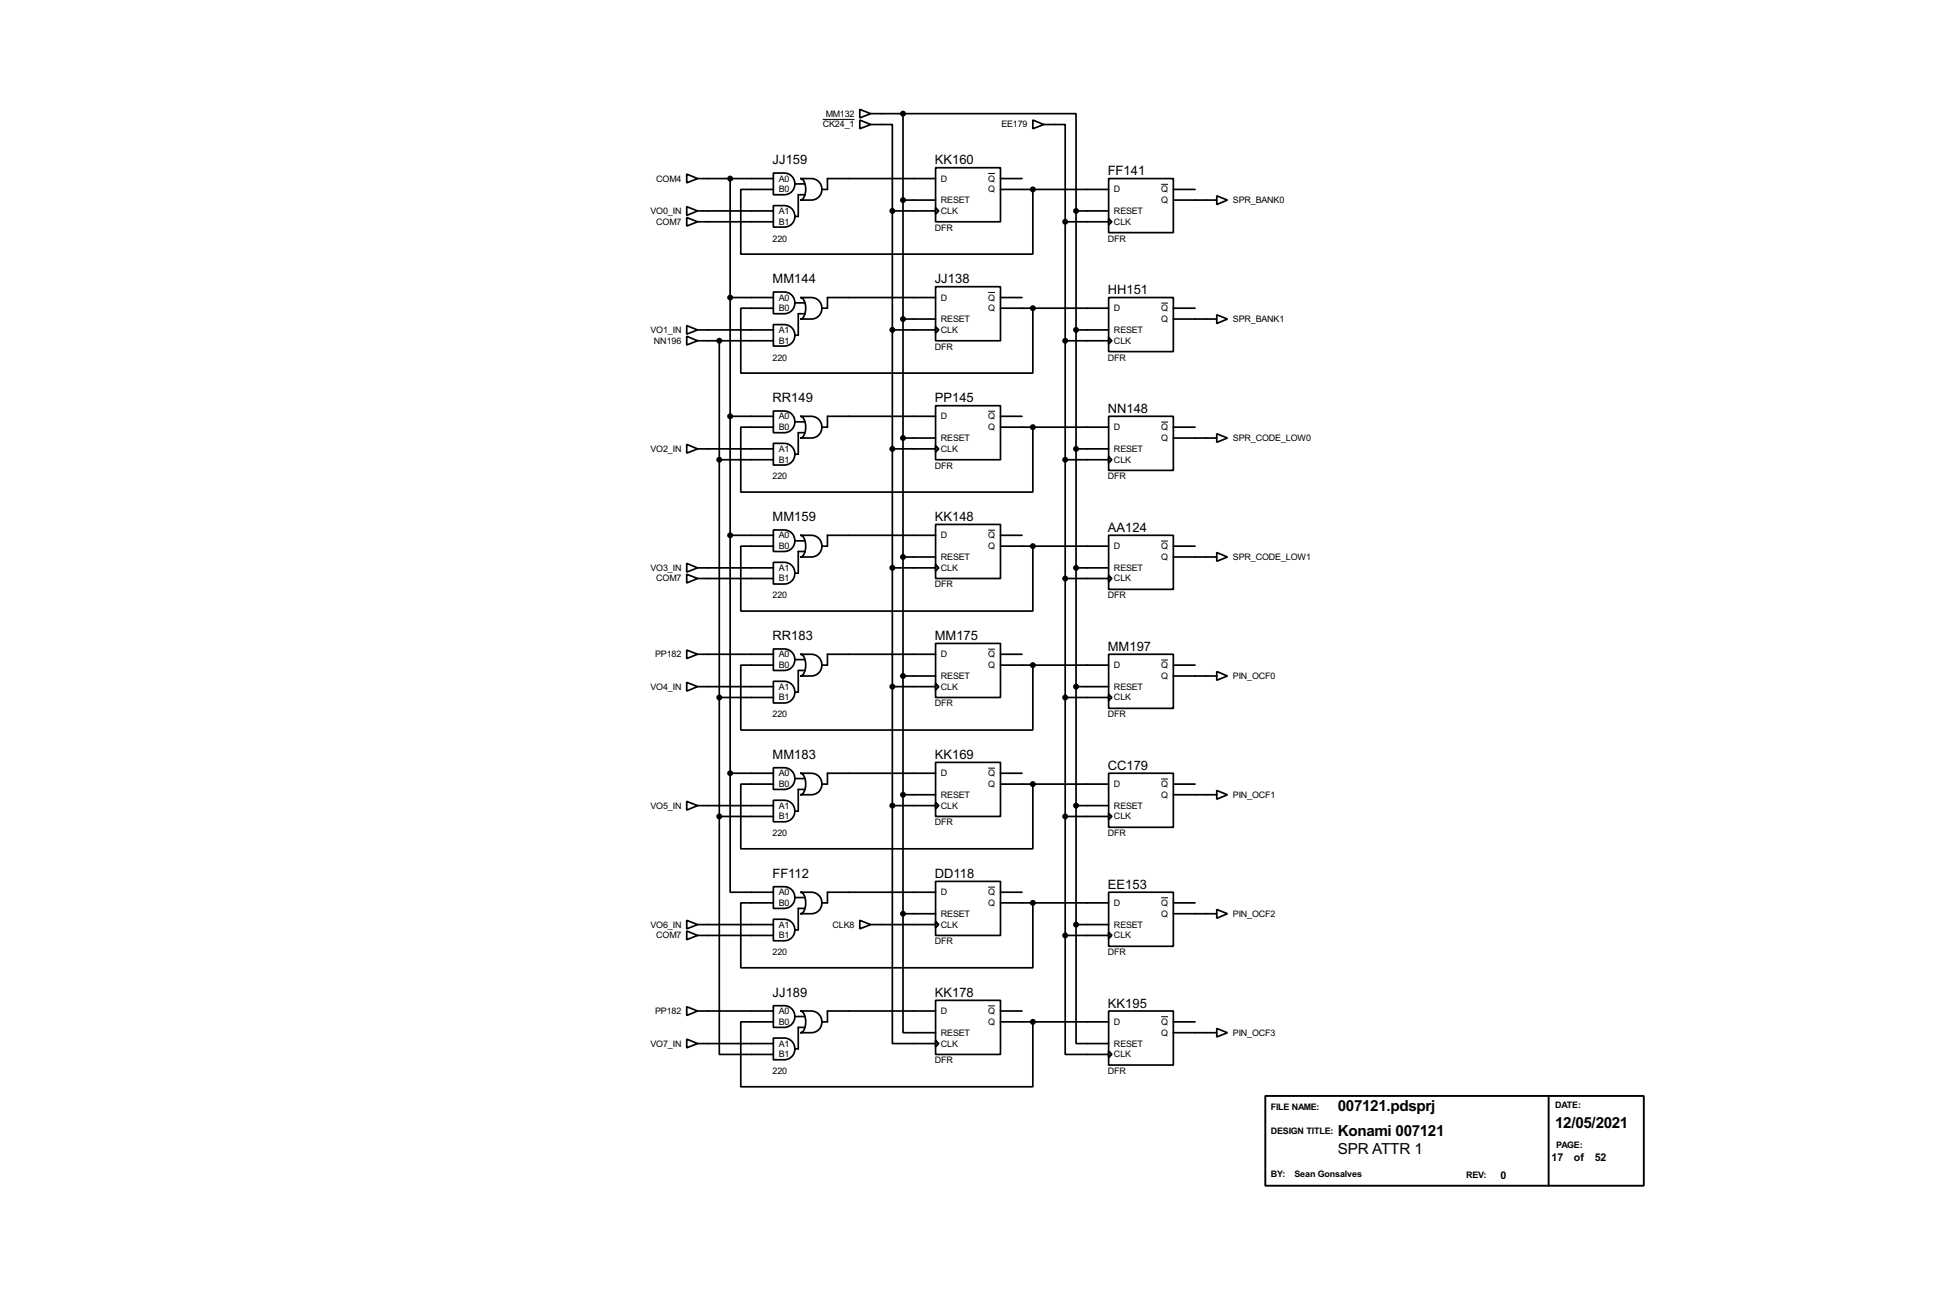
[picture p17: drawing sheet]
<svg xmlns="http://www.w3.org/2000/svg" width="460mm" height="307mm" viewBox="0 0 460 307" stroke-linecap="round" stroke-linejoin="round" font-family="sans-serif">
<defs><g id="words">
<g font-size="4">
<text x="314.3" y="261.1">007121.pdsprj</text>
<text x="314.3" y="266.8">Konami 007121</text>
<text x="365.3" y="265.1">12/05/2021</text>
<text x="314.3" y="271.2">SPR ATTR 1</text>
</g>
<g font-size="3.4">
<text x="181.5" y="38.6">JJ159</text>
<text x="219.6" y="38.6">KK160</text>
<text x="260.2" y="41.2">FF141</text>
<text x="181.5" y="66.6">MM144</text>
<text x="219.6" y="66.6">JJ138</text>
<text x="260.2" y="69.1">HH151</text>
<text x="181.5" y="94.5">RR149</text>
<text x="219.6" y="94.5">PP145</text>
<text x="260.2" y="97">NN148</text>
<text x="181.5" y="122.4">MM159</text>
<text x="219.6" y="122.4">KK148</text>
<text x="260.2" y="124.9">AA124</text>
<text x="181.5" y="150.4">RR183</text>
<text x="219.6" y="150.4">MM175</text>
<text x="260.2" y="152.9">MM197</text>
<text x="181.5" y="178.3">MM183</text>
<text x="219.6" y="178.3">KK169</text>
<text x="260.2" y="180.9">CC179</text>
<text x="181.5" y="206.3">FF112</text>
<text x="219.6" y="206.3">DD118</text>
<text x="260.2" y="208.8">EE153</text>
<text x="181.5" y="234.2">JJ189</text>
<text x="219.6" y="234.2">KK178</text>
<text x="260.2" y="236.7">KK195</text>
</g>
<g font-size="2.8">
<text x="364.5" y="272.8">17</text>
<text x="369.7" y="272.8">of</text>
<text x="374.6" y="272.8">52</text>
<text x="352.5" y="276.9">0</text>
</g>
<g font-size="2.4">
<text x="193.3" y="30">CK24_1</text>
<text x="194" y="27.4">MM132</text>
<text x="235.2" y="30">EE179</text>
<text x="154.2" y="42.7">COM4</text>
<text x="182.9" y="45.2">B0</text>
<text x="182.9" y="42.7">A0</text>
<text x="221" y="47.7">RESET</text>
<text x="221" y="42.7">D</text>
<text x="232.1" y="42.7">Q</text>
<text x="232.1" y="45.2">Q</text>
<text x="261.7" y="45.2">D</text>
<text x="272.8" y="45.2">Q</text>
<text x="272.8" y="47.7">Q</text>
<text x="289.6" y="47.7">SPR_BANK0</text>
<text x="152.8" y="50.2">VO0_IN</text>
<text x="154.2" y="52.8">COM7</text>
<text x="182.9" y="50.2">A1</text>
<text x="182.9" y="52.8">B1</text>
<text x="221" y="50.2">CLK</text>
<text x="261.7" y="50.2">RESET</text>
<text x="261.7" y="52.8">CLK</text>
<text x="181.5" y="56.8">220</text>
<text x="219.6" y="54.2">DFR</text>
<text x="260.2" y="56.8">DFR</text>
<text x="182.9" y="70.6">A0</text>
<text x="221" y="70.6">D</text>
<text x="232.1" y="70.6">Q</text>
<text x="182.9" y="73.1">B0</text>
<text x="221" y="75.6">RESET</text>
<text x="232.1" y="73.1">Q</text>
<text x="261.7" y="73.1">D</text>
<text x="272.8" y="73.1">Q</text>
<text x="272.8" y="75.6">Q</text>
<text x="289.6" y="75.6">SPR_BANK1</text>
<text x="152.8" y="78.2">VO1_IN</text>
<text x="153.6" y="80.8">NN196</text>
<text x="182.9" y="78.2">A1</text>
<text x="182.9" y="80.8">B1</text>
<text x="219.6" y="82.2">DFR</text>
<text x="221" y="78.2">CLK</text>
<text x="261.7" y="78.2">RESET</text>
<text x="261.7" y="80.8">CLK</text>
<text x="181.5" y="84.7">220</text>
<text x="260.2" y="84.7">DFR</text>
<text x="182.9" y="101">B0</text>
<text x="182.9" y="98.5">A0</text>
<text x="221" y="98.5">D</text>
<text x="232.1" y="98.5">Q</text>
<text x="232.1" y="101">Q</text>
<text x="261.7" y="101">D</text>
<text x="272.8" y="101">Q</text>
<text x="152.8" y="106.2">VO2_IN</text>
<text x="182.9" y="106.2">A1</text>
<text x="221" y="103.6">RESET</text>
<text x="221" y="106.2">CLK</text>
<text x="261.7" y="106.2">RESET</text>
<text x="272.8" y="103.6">Q</text>
<text x="289.6" y="103.6">SPR_CODE_LOW0</text>
<text x="181.5" y="112.6">220</text>
<text x="182.9" y="108.7">B1</text>
<text x="219.6" y="110.1">DFR</text>
<text x="260.2" y="112.6">DFR</text>
<text x="261.7" y="108.7">CLK</text>
<text x="182.9" y="129">B0</text>
<text x="182.9" y="126.4">A0</text>
<text x="221" y="131.6">RESET</text>
<text x="221" y="126.4">D</text>
<text x="232.1" y="126.4">Q</text>
<text x="232.1" y="129">Q</text>
<text x="261.7" y="129">D</text>
<text x="272.8" y="129">Q</text>
<text x="272.8" y="131.6">Q</text>
<text x="289.6" y="131.6">SPR_CODE_LOW1</text>
<text x="152.8" y="134.1">VO3_IN</text>
<text x="154.2" y="136.6">COM7</text>
<text x="182.9" y="134.1">A1</text>
<text x="182.9" y="136.6">B1</text>
<text x="221" y="134.1">CLK</text>
<text x="261.7" y="134.1">RESET</text>
<text x="261.7" y="136.6">CLK</text>
<text x="181.5" y="140.6">220</text>
<text x="219.6" y="138">DFR</text>
<text x="260.2" y="140.6">DFR</text>
<text x="153.9" y="154.4">PP182</text>
<text x="182.9" y="154.4">A0</text>
<text x="221" y="154.4">D</text>
<text x="232.1" y="154.4">Q</text>
<text x="182.9" y="157">B0</text>
<text x="221" y="159.5">RESET</text>
<text x="232.1" y="157">Q</text>
<text x="261.7" y="157">D</text>
<text x="272.8" y="157">Q</text>
<text x="272.8" y="159.5">Q</text>
<text x="289.6" y="159.5">PIN_OCF0</text>
<text x="152.8" y="162">VO4_IN</text>
<text x="182.9" y="162">A1</text>
<text x="182.9" y="164.6">B1</text>
<text x="219.6" y="166">DFR</text>
<text x="221" y="162">CLK</text>
<text x="261.7" y="162">RESET</text>
<text x="261.7" y="164.6">CLK</text>
<text x="181.5" y="168.5">220</text>
<text x="260.2" y="168.5">DFR</text>
<text x="182.9" y="184.9">B0</text>
<text x="182.9" y="182.4">A0</text>
<text x="221" y="182.4">D</text>
<text x="232.1" y="182.4">Q</text>
<text x="232.1" y="184.9">Q</text>
<text x="261.7" y="184.9">D</text>
<text x="272.8" y="184.9">Q</text>
<text x="152.8" y="190">VO5_IN</text>
<text x="182.9" y="190">A1</text>
<text x="221" y="187.4">RESET</text>
<text x="221" y="190">CLK</text>
<text x="261.7" y="190">RESET</text>
<text x="272.8" y="187.4">Q</text>
<text x="289.6" y="187.4">PIN_OCF1</text>
<text x="181.5" y="196.5">220</text>
<text x="182.9" y="192.5">B1</text>
<text x="219.6" y="193.9">DFR</text>
<text x="260.2" y="196.5">DFR</text>
<text x="261.7" y="192.5">CLK</text>
<text x="182.9" y="212.8">B0</text>
<text x="182.9" y="210.3">A0</text>
<text x="221" y="215.4">RESET</text>
<text x="221" y="210.3">D</text>
<text x="232.1" y="210.3">Q</text>
<text x="232.1" y="212.8">Q</text>
<text x="261.7" y="212.8">D</text>
<text x="272.8" y="212.8">Q</text>
<text x="272.8" y="215.4">Q</text>
<text x="289.6" y="215.4">PIN_OCF2</text>
<text x="152.8" y="217.9">VO6_IN</text>
<text x="154.2" y="220.5">COM7</text>
<text x="182.9" y="217.9">A1</text>
<text x="182.9" y="220.5">B1</text>
<text x="195.6" y="217.9">CLK8</text>
<text x="219.6" y="221.9">DFR</text>
<text x="221" y="217.9">CLK</text>
<text x="261.7" y="217.9">RESET</text>
<text x="261.7" y="220.5">CLK</text>
<text x="181.5" y="224.4">220</text>
<text x="260.2" y="224.4">DFR</text>
<text x="153.9" y="238.2">PP182</text>
<text x="182.9" y="238.2">A0</text>
<text x="221" y="238.2">D</text>
<text x="232.1" y="238.2">Q</text>
<text x="152.8" y="245.9">VO7_IN</text>
<text x="182.9" y="240.8">B0</text>
<text x="182.9" y="245.9">A1</text>
<text x="221" y="243.3">RESET</text>
<text x="221" y="245.9">CLK</text>
<text x="232.1" y="240.8">Q</text>
<text x="261.7" y="245.9">RESET</text>
<text x="261.7" y="240.8">D</text>
<text x="272.8" y="240.8">Q</text>
<text x="272.8" y="243.3">Q</text>
<text x="289.6" y="243.3">PIN_OCF3</text>
<text x="182.9" y="248.4">B1</text>
<text x="219.6" y="249.8">DFR</text>
<text x="261.7" y="248.4">CLK</text>
<text x="181.5" y="252.3">220</text>
<text x="260.2" y="252.3">DFR</text>
<text x="298.5" y="260.9">FILE NAME:</text>
<text x="365.3" y="260.4">DATE:</text>
<text x="298.5" y="266.3">DESIGN TITLE:</text>
<text x="365.6" y="269.8">PAGE:</text>
<text x="298.5" y="276.6">BY:</text>
<text x="304.1" y="276.6">Sean Gonsalves</text>
<text x="344.4" y="276.7">REV:</text>
</g>
</g></defs>
<g fill="none" stroke="#000" stroke-width=".4">
<path d="M202 28.2l2.5 1.1-2.5 1zM202 25.7l2.5 1-2.5 1zM204.5 29.3h5.1v20.3M204.5 26.7h7.6M212.1 26.7h40.7v22.9M212.1 26.7v188M219.8 39.4h15.2v12.7h-15.2zM242.6 28.2l2.6 1.1-2.6 1zM245.2 29.3h5v22.8M161.3 48.6l2.6 1-2.6 1zM161.3 51.1l2.6 1-2.6 1zM161.3 40.9l2.6 1.1-2.6 1z"/>
<path d="M163.9 49.6h17.8M163.9 42h17.8M163.9 52.1h17.8M171.5 42v139.7M181.7 40.7a4.9 4.9 0 0 1 4.1 .5 2.56 2.56 0 0 1 .8 2.8 2.56 2.56 0 0 1-2.4 1.8h-2.5zM181.7 48.3a5 5 0 0 1 4.1 .5 2.53 2.53 0 0 1 .8 2.9 2.53 2.53 0 0 1-2.4 1.7h-2.5zM181.7 44.5h-7.7v15.2h68.6v-15.2M186.7 43.2h2.3M188 42a5 5 0 0 1 4.1 .5 2.53 2.53 0 0 1 .8 2.8 2.53 2.53 0 0 1-2.3 1.7h-2.6a2.21 2.21 0 0 0 1.3-2.5 2.24 2.24 0 0 0-1.3-2.5zM189 45.8h-1.5v5.1h-.8M209.6 49.6h10.2M209.6 49.6v139.7"/>
<path d="M212.1 47h7.7M219.8 48.8l.7 .8-.7 .7zM219.8 42h-25.4v2.5h-1.3M235 42h5.1M235 44.5h25.4M250.2 52.1h10.2M250.2 52.1v167.7M252.8 49.6h7.6M252.8 49.6v167.6M260.4 42h15.2v12.7h-15.2zM260.4 51.4l.8 .7-.8 .8zM275.6 44.5h5.1"/>
<path d="M275.6 47h10.2M285.8 46l2.5 1-2.5 1.1zM161.3 76.5l2.6 1-2.6 1zM161.3 79l2.6 1.1-2.6 1zM163.9 77.5h17.8M171.5 69.9h10.2M181.7 68.6a5 5 0 0 1 4.1 .5 2.57 2.57 0 0 1 .8 2.9 2.57 2.57 0 0 1-2.4 1.7h-2.5zM181.7 76.3a5 5 0 0 1 4.1 .5 2.54 2.54 0 0 1 .8 2.8 2.54 2.54 0 0 1-2.4 1.7h-2.5zM181.7 72.4h-7.7v15.3h68.6v-15.3M186.7 71.2h2.3M188 69.9a5 5 0 0 1 4.1 .5 2.54 2.54 0 0 1 .8 2.8 2.54 2.54 0 0 1-2.3 1.8h-2.6a2.24 2.24 0 0 0 1.3-2.6 2.21 2.21 0 0 0-1.3-2.5zM189 73.7h-1.5v5.1h-.8"/>
<path d="M209.6 77.5h10.2M212.1 75h7.7M219.8 67.4h15.2v12.7h-15.2zM219.8 76.8l.7 .7-.7 .8zM219.8 69.9h-25.4v2.5h-1.3M235 69.9h5.1M235 72.4h25.4M252.8 77.5h7.6M260.4 69.9h15.2v12.7h-15.2zM260.4 79.3l.8 .8-.8 .7zM275.6 72.4h5.1M275.6 75h10.2"/>
<path d="M285.8 74l2.5 1-2.5 1zM163.9 80.1h17.8M169 80.1v111.7M171.5 97.8h10.2M181.7 96.6a5 5 0 0 1 4.1 .5 2.57 2.57 0 0 1 .8 2.8 2.57 2.57 0 0 1-2.4 1.8h-2.5zM186.7 99.1h2.3M188 97.8a4.9 4.9 0 0 1 4.1 .6 2.56 2.56 0 0 1 .8 2.8 2.56 2.56 0 0 1-2.3 1.7h-2.6a2.24 2.24 0 0 0 1.3-2.5 2.29 2.29 0 0 0-1.3-2.6zM219.8 95.3h15.2v12.7h-15.2zM219.8 97.8h-25.4v2.6h-1.3M235 97.8h5.1M250.2 80.1h10.2M260.4 97.8h15.2v12.7h-15.2z"/>
<path d="M161.3 104.4l2.6 1.1-2.6 1zM163.9 105.5h17.8M169 108h12.7M181.7 104.2a4.9 4.9 0 0 1 4.1 .5 2.56 2.56 0 0 1 .8 2.8 2.56 2.56 0 0 1-2.4 1.8h-2.5zM181.7 100.4h-7.7v15.2h68.6v-15.2M189 101.7h-1.5v5h-.8M209.6 105.5h10.2M212.1 102.9h7.7M219.8 104.7l.7 .8-.7 .7zM235 100.4h25.4M250.2 108h10.2M252.8 105.5h7.6"/>
<path d="M260.4 107.2l.8 .8-.8 .8zM275.6 102.9h10.2M275.6 100.4h5.1M285.8 101.9l2.5 1-2.5 1zM161.3 134.9l2.6 1-2.6 1.1zM161.3 132.4l2.6 1-2.6 1zM163.9 135.9h17.8M163.9 133.4h17.8M171.5 125.8h10.2M181.7 124.5a5 5 0 0 1 4.1 .5 2.53 2.53 0 0 1 .8 2.9 2.53 2.53 0 0 1-2.4 1.7h-2.5zM181.7 132.1a5 5 0 0 1 4.1 .5 2.57 2.57 0 0 1 .8 2.9 2.57 2.57 0 0 1-2.4 1.7h-2.5zM181.7 128.3h-7.7v15.3h68.6v-15.3"/>
<path d="M186.7 127.1h2.3M188 125.8a5 5 0 0 1 4.1 .5 2.57 2.57 0 0 1 .8 2.8 2.57 2.57 0 0 1-2.3 1.8h-2.6a2.24 2.24 0 0 0 1.3-2.6 2.24 2.24 0 0 0-1.3-2.5zM189 129.6h-1.5v5.1h-.8M209.6 133.4h10.2M212.1 130.9h7.7M219.8 123.2h15.2v12.7h-15.2zM219.8 132.6l.7 .8-.7 .8zM219.8 125.8h-25.4v2.5h-1.3M235 125.8h5.1M235 128.3h25.4M250.2 135.9h10.2M252.8 133.4h7.6"/>
<path d="M260.4 125.8h15.2v12.7h-15.2zM260.4 135.2l.8 .7-.8 .8zM275.6 128.3h5.1M275.6 130.9h10.2M285.8 129.8l2.5 1.1-2.5 1zM161.3 152.7l2.6 1-2.6 1zM163.9 153.7h17.8M181.7 152.5a5 5 0 0 1 4.1 .5 2.54 2.54 0 0 1 .8 2.8 2.54 2.54 0 0 1-2.4 1.7h-2.5zM181.7 156.3h-7.7v15.2h68.6v-15.2M186.7 155h2.3M188 153.7a5 5 0 0 1 4.1 .5 2.57 2.57 0 0 1 .8 2.9 2.57 2.57 0 0 1-2.3 1.7h-2.6a2.29 2.29 0 0 0 1.3-2.5 2.24 2.24 0 0 0-1.3-2.6zM189 157.5h-1.5v5.1h-.8"/>
<path d="M212.1 158.8h7.7M219.8 151.2h15.2v12.7h-15.2zM219.8 153.7h-25.4v2.6h-1.3M235 153.7h5.1M235 156.3h25.4M260.4 153.7h15.2v12.7h-15.2zM275.6 158.8h10.2M275.6 156.3h5.1M285.8 157.8l2.5 1-2.5 1zM161.3 160.3l2.6 1-2.6 1.1zM163.9 161.3h17.8M169 163.9h12.7"/>
<path d="M181.7 160.1a5 5 0 0 1 4.1 .5 2.57 2.57 0 0 1 .8 2.8 2.57 2.57 0 0 1-2.4 1.8h-2.5zM209.6 161.3h10.2M219.8 179.1h15.2v12.7h-15.2zM219.8 160.6l.7 .7-.7 .8zM250.2 163.9h10.2M252.8 161.3h7.6M260.4 163.1l.8 .8-.8 .7zM161.3 188.3l2.6 1-2.6 1zM163.9 189.3h17.8M169 191.8v55.9h12.7M169 191.8h12.7M171.5 181.7v27.9h10.2"/>
<path d="M171.5 181.7h10.2M181.7 180.4a4.9 4.9 0 0 1 4.1 .5 2.56 2.56 0 0 1 .8 2.8 2.56 2.56 0 0 1-2.4 1.8h-2.5zM181.7 188a5 5 0 0 1 4.1 .5 2.53 2.53 0 0 1 .8 2.9 2.53 2.53 0 0 1-2.4 1.7h-2.5zM181.7 184.2h-7.7v15.2h68.6v-15.2M186.7 182.9h2.3M188 181.7a5 5 0 0 1 4.1 .5 2.53 2.53 0 0 1 .8 2.8 2.53 2.53 0 0 1-2.3 1.7h-2.6a2.21 2.21 0 0 0 1.3-2.5 2.24 2.24 0 0 0-1.3-2.5zM189 185.5h-1.5v5.1h-.8M209.6 189.3v55.9h10.2M209.6 189.3h10.2M212.1 186.7h7.7M219.8 188.5l.7 .8-.7 .7zM219.8 181.7h-25.4v2.5h-1.3"/>
<path d="M235 181.7h5.1M235 184.2h25.4M250.2 191.8h10.2M252.8 189.3h7.6M260.4 181.7h15.2v12.7h-15.2zM260.4 191.1l.8 .7-.8 .8zM275.6 186.7h10.2M275.6 184.2h5.1M285.8 185.7l2.5 1-2.5 1.1zM161.3 216.2l2.6 1-2.6 1zM161.3 218.7l2.6 1.1-2.6 1zM163.9 217.2h17.8"/>
<path d="M163.9 219.8h17.8M181.7 208.3a5 5 0 0 1 4.1 .5 2.57 2.57 0 0 1 .8 2.9 2.57 2.57 0 0 1-2.4 1.7h-2.5zM181.7 216a5 5 0 0 1 4.1 .5 2.54 2.54 0 0 1 .8 2.8 2.54 2.54 0 0 1-2.4 1.7h-2.5zM181.7 212.1h-7.7v15.3h68.6v-15.3M186.7 210.9h2.3M188 209.6a5 5 0 0 1 4.1 .5 2.54 2.54 0 0 1 .8 2.8 2.54 2.54 0 0 1-2.3 1.8h-2.6a2.24 2.24 0 0 0 1.3-2.6 2.21 2.21 0 0 0-1.3-2.5zM189 213.4h-1.5v5.1h-.8M202 216.2l2.5 1-2.5 1zM204.5 217.2h15.3M212.1 214.7v27.9h7.7M212.1 214.7h7.7M219.8 207.1h15.2v12.7h-15.2z"/>
<path d="M219.8 216.5l.7 .7-.7 .8zM219.8 209.6h-25.4v2.5h-1.3M235 209.6h5.1M235 212.1h25.4M250.2 219.8v27.9h10.2M250.2 219.8h10.2M252.8 217.2v28h7.6M252.8 217.2h7.6M260.4 209.6h15.2v12.7h-15.2zM260.4 219l.8 .8-.8 .7zM275.6 214.7h10.2M275.6 212.1h5.1"/>
<path d="M285.8 213.7l2.5 1-2.5 1zM161.3 236.5l2.6 1-2.6 1.1zM163.9 237.5h17.8M181.7 236.3a5 5 0 0 1 4.1 .5 2.57 2.57 0 0 1 .8 2.8 2.57 2.57 0 0 1-2.4 1.8h-2.5zM186.7 238.8h2.3M188 237.5a4.9 4.9 0 0 1 4.1 .6 2.56 2.56 0 0 1 .8 2.8 2.56 2.56 0 0 1-2.3 1.7h-2.6a2.24 2.24 0 0 0 1.3-2.5 2.29 2.29 0 0 0-1.3-2.6zM219.8 235h15.2v12.7h-15.2zM219.8 237.5h-25.4v2.6h-1.3M235 237.5h5.1M260.4 237.5h15.2v12.7h-15.2zM161.3 244.1l2.6 1.1-2.6 1zM163.9 245.2h17.8"/>
<path d="M181.7 243.9a4.9 4.9 0 0 1 4.1 .5 2.56 2.56 0 0 1 .8 2.8 2.56 2.56 0 0 1-2.4 1.8h-2.5zM181.7 240.1h-7.7v15.2h68.6v-15.2M189 241.4h-1.5v5h-.8M219.8 244.4l.7 .8-.7 .7zM235 240.1h25.4M260.4 246.9l.8 .8-.8 .8zM275.6 242.6h10.2M275.6 240.1h5.1M285.8 241.6l2.5 1-2.5 1z"/>
</g>
<g fill="none" stroke="#000" stroke-width=".23">
<path d="M193.3 28.1h7.4M232.1 40.8h1.6M272.8 43.3h1.6M232.1 68.7h1.6M272.8 71.2h1.6M232.1 96.6h1.6M272.8 99.2h1.6M232.1 124.6h1.6M272.8 127.1h1.6M232.1 152.5h1.6M272.8 155.1h1.6M232.1 180.5h1.6"/>
<path d="M272.8 183h1.6M232.1 208.4h1.6M272.8 210.9h1.6M232.1 236.3h1.6M272.8 238.9h1.6"/>
</g>
<g fill="#000" stroke="#000" stroke-width=".4">
<circle cx="212.1" cy="26.7" r=".5"/>
<circle cx="171.5" cy="42" r=".5"/>
<circle cx="209.6" cy="49.6" r=".5"/>
<circle cx="212.1" cy="47" r=".5"/>
<circle cx="242.6" cy="44.5" r=".5"/>
<circle cx="250.2" cy="52.1" r=".5"/>
<circle cx="252.7" cy="49.6" r=".5"/>
<circle cx="171.5" cy="69.9" r=".5"/>
<circle cx="209.6" cy="77.5" r=".5"/>
<circle cx="212.1" cy="75" r=".5"/>
<circle cx="242.6" cy="72.4" r=".5"/>
<circle cx="252.7" cy="77.5" r=".5"/>
<circle cx="168.9" cy="80.1" r=".5"/>
<circle cx="171.5" cy="97.8" r=".5"/>
<circle cx="250.2" cy="80.1" r=".5"/>
<circle cx="168.9" cy="108" r=".5"/>
<circle cx="209.6" cy="105.5" r=".5"/>
<circle cx="212.1" cy="102.9" r=".5"/>
<circle cx="242.6" cy="100.4" r=".5"/>
<circle cx="250.2" cy="108" r=".5"/>
<circle cx="252.7" cy="105.5" r=".5"/>
<circle cx="171.5" cy="125.8" r=".5"/>
<circle cx="209.6" cy="133.4" r=".5"/>
<circle cx="212.1" cy="130.9" r=".5"/>
<circle cx="242.6" cy="128.3" r=".5"/>
<circle cx="250.2" cy="135.9" r=".5"/>
<circle cx="252.7" cy="133.4" r=".5"/>
<circle cx="212.1" cy="158.8" r=".5"/>
<circle cx="242.6" cy="156.3" r=".5"/>
<circle cx="168.9" cy="163.9" r=".5"/>
<circle cx="209.6" cy="161.3" r=".5"/>
<circle cx="250.2" cy="163.9" r=".5"/>
<circle cx="252.7" cy="161.3" r=".5"/>
<circle cx="168.9" cy="191.8" r=".5"/>
<circle cx="171.5" cy="181.7" r=".5"/>
<circle cx="209.6" cy="189.3" r=".5"/>
<circle cx="212.1" cy="186.7" r=".5"/>
<circle cx="242.6" cy="184.2" r=".5"/>
<circle cx="250.2" cy="191.8" r=".5"/>
<circle cx="252.7" cy="189.3" r=".5"/>
<circle cx="212.1" cy="214.7" r=".5"/>
<circle cx="242.6" cy="212.1" r=".5"/>
<circle cx="250.2" cy="219.8" r=".5"/>
<circle cx="252.7" cy="217.2" r=".5"/>
<circle cx="242.6" cy="240.1" r=".5"/>
</g>
<path d="M297.2 257.5h88.9v21.1h-88.9zM363.8 257.5v21.1" fill="none" stroke="#000" stroke-width=".45"/>
<use href="#words"/>
</svg>
